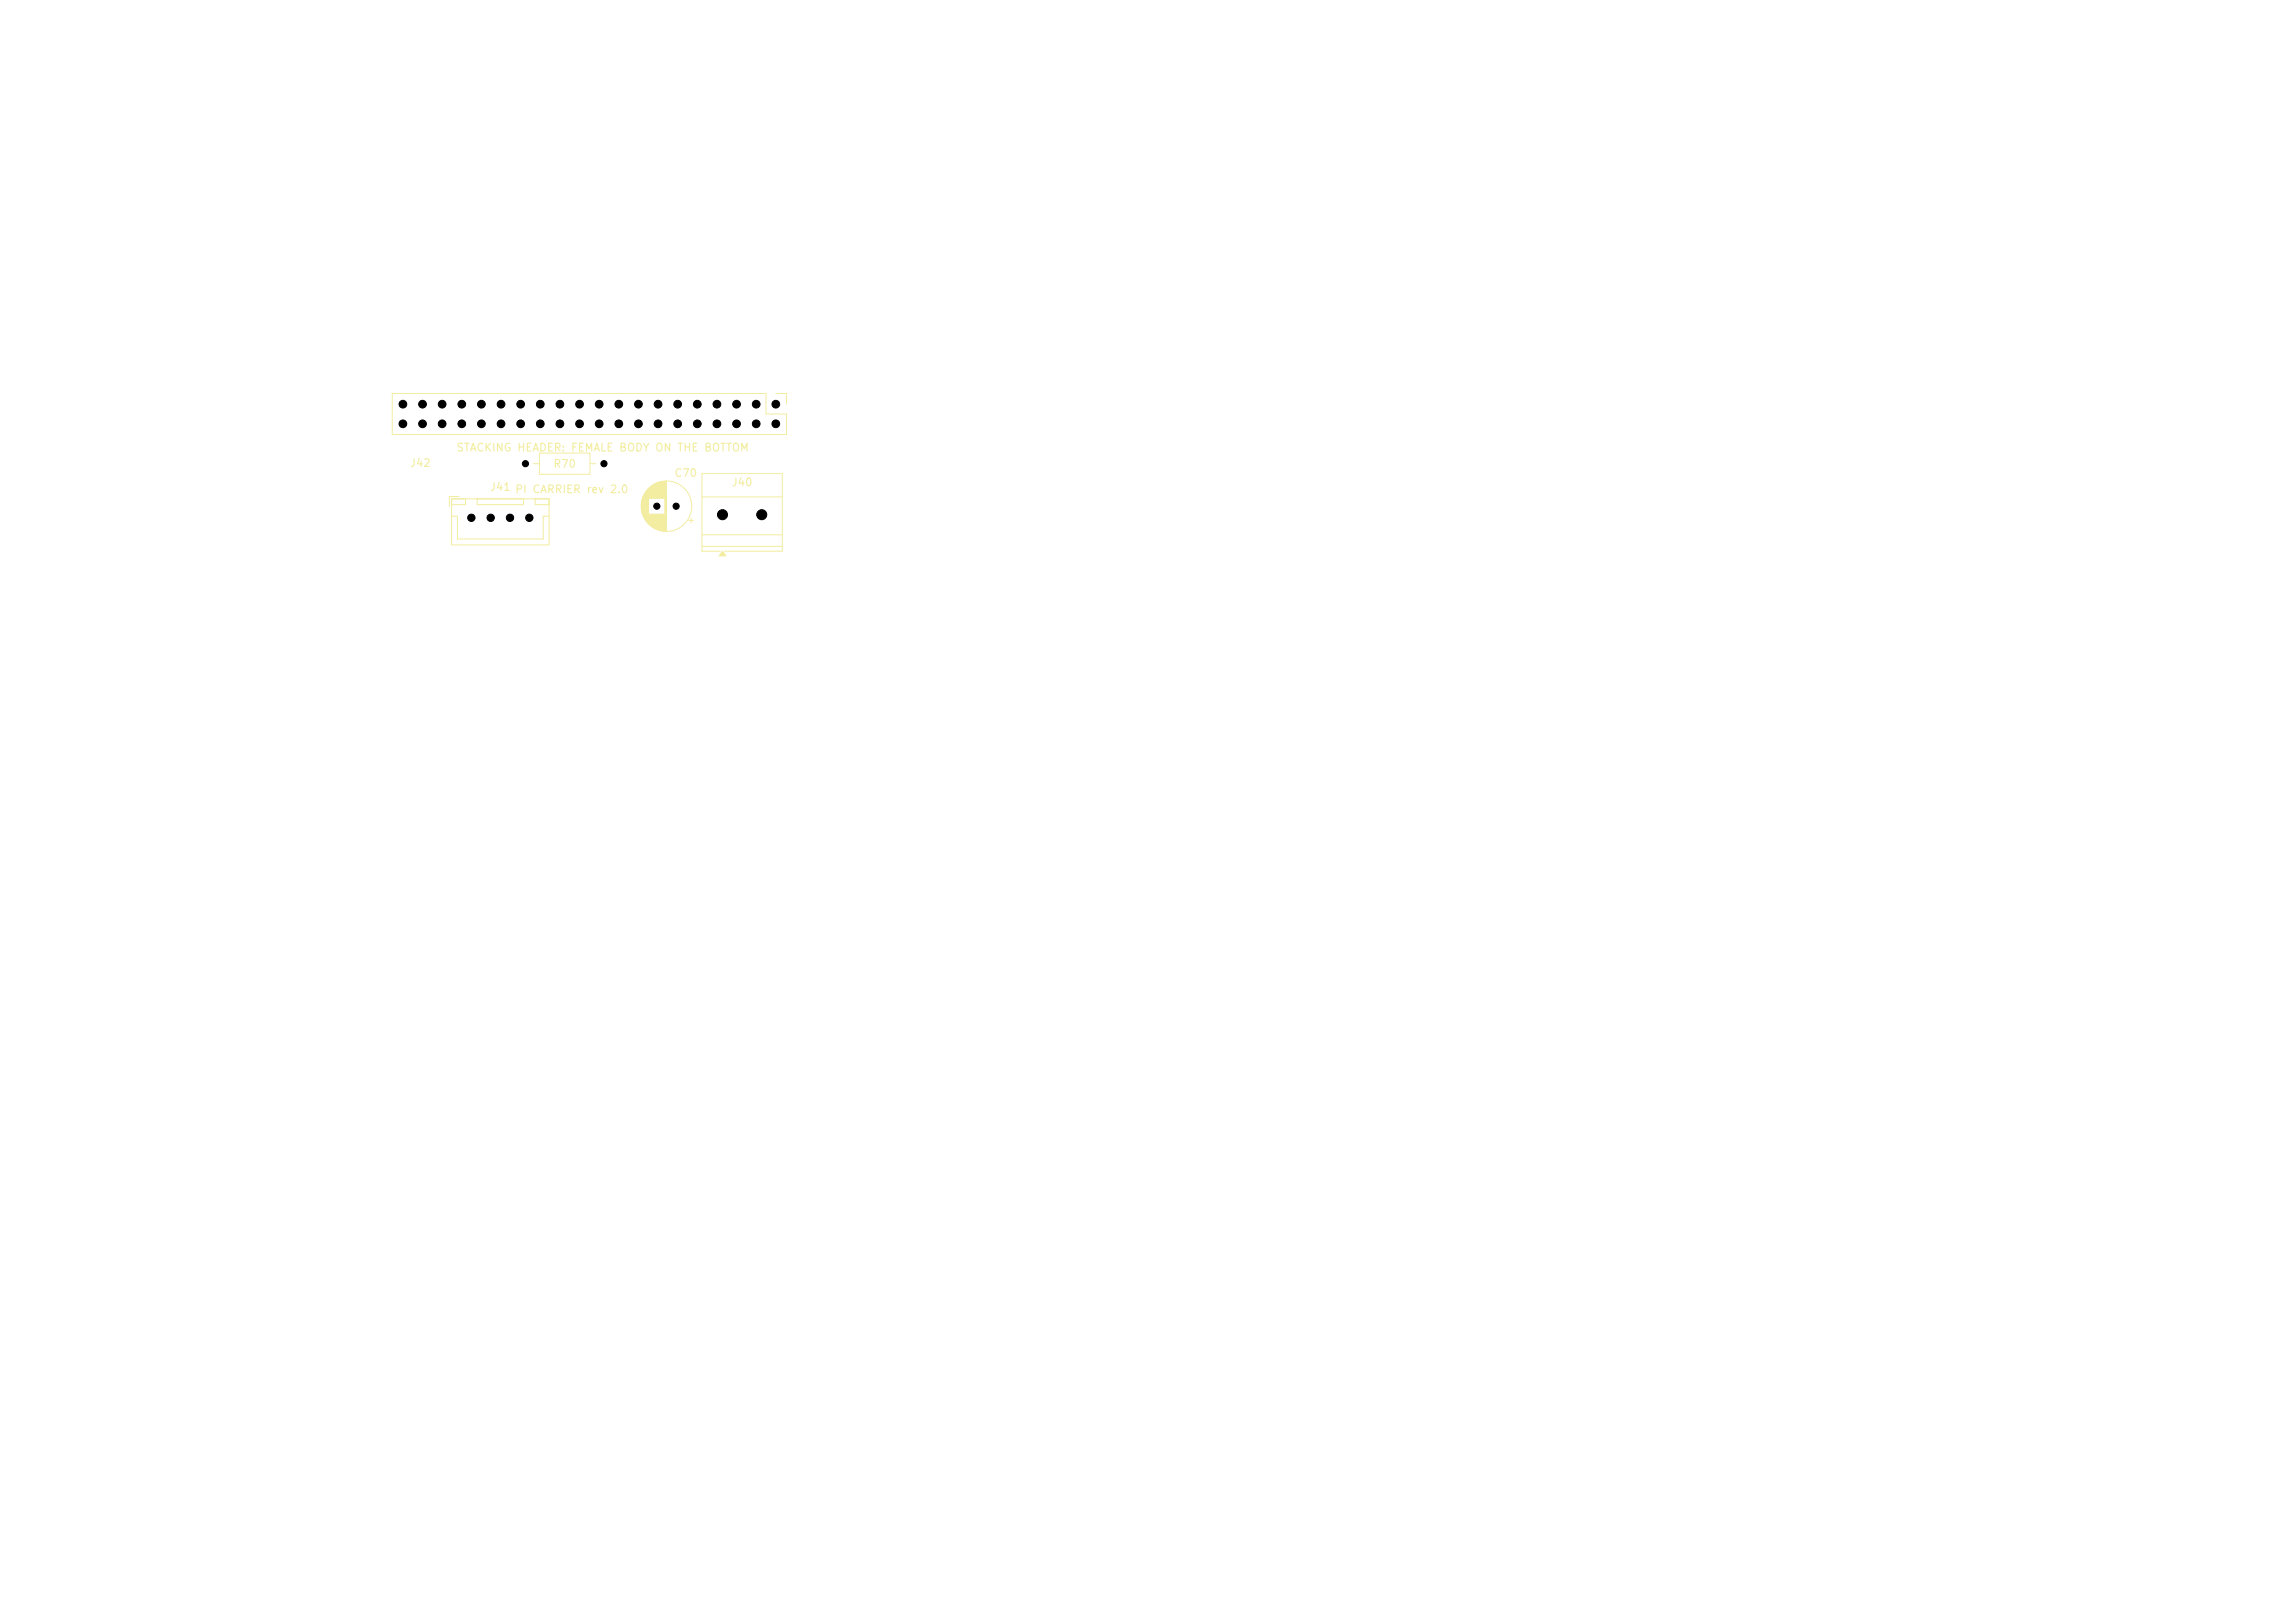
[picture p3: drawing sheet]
<svg xmlns="http://www.w3.org/2000/svg" width="297mm" height="210mm" viewBox="0 0 297 210" stroke-linecap="round" stroke-linejoin="round" font-family="sans-serif">
<defs><g id="words">
<g font-size="1" fill="#f2eda1">
<text x="59" y="58.7">STACKING HEADER: FEMALE BODY ON THE BOTTOM</text>
<text x="53" y="60.7">J42</text>
<text x="63.3" y="63.8">J41</text>
<text x="66.6" y="64.1">PI CARRIER rev 2.0</text>
<text x="71.5" y="60.8">R70</text>
<text x="87.2" y="62">C70</text>
<text x="94.6" y="63.2">J40</text>
</g>
</g></defs>
<path d="M69.8 58.6h6.6v2.8h-6.6zM69 60h.8M76.3 60h.8M90.8 64.3h10.4M90.8 69.2h10.4M90.8 70.7h10.4M93.2 71.3h-2.4v-10h10.4v10h-7.4M93.5 71.3l.4 .6h-.8z" fill="none" stroke="#f2eda1" stroke-width=".13"/>
<path d="M93.5 71.3l.4 .6h-.8z" fill="#f2eda1"/>
<g fill="none" stroke="#f2eda1" stroke-width=".13">
<path d="M50.8 50.9h48.3v2.7h2.7v2.6h-51zM100.4 50.9h1.4v1.4M58.4 64.5h12.7v6h-12.7zM58.4 64.6h1.9v.7h-1.9zM58.4 66.8h.8v3h11.1v-3h.7M59.4 64.3h-1.3v1.2M61.7 64.6h6v.7h-6zM69.3 64.6h1.7v.7h-1.7zM83 65.1v.8M83 64.9v1.2M83.1 64.7v1.6M83.1 64.6v1.8"/>
<path d="M83.2 64.4v2.2M83.2 64.3v2.4M83.2 64.2v2.6M83.3 64.2v2.7M83.3 64.1v2.8M83.4 64v3M83.4 63.9v3.2M83.5 63.9v3.2M83.5 63.8v3.4M83.5 63.7v3.6M83.6 63.7v3.6M83.6 63.6v3.8"/>
<path d="M83.7 63.5v4M83.8 63.4v4.2M83.9 63.3v4.4M83.9 63.2v4.6M84 63.2v1.3M84 66.5v1.3M84 63.1v1.4M84 66.5v1.4M84.1 63.1v1.4M84.1 66.5v1.4M84.1 66.5v1.5M84.2 63v1.5"/>
<path d="M84.2 66.5v1.5M84.3 63v1.5M84.3 66.5v1.5M84.3 62.9v1.6M84.3 66.5v1.6M84.4 62.9v1.6M84.4 66.5v1.6M84.4 62.8v1.7M84.4 66.5v1.7M84.5 62.8v1.7M84.5 66.5v1.7M84.6 62.7v1.8"/>
<path d="M84.6 66.5v1.8M84.7 62.7v1.8M84.7 66.5v1.8M84.7 62.6v1.9M84.7 66.5v1.9M84.8 62.6v1.9M84.8 66.5v1.9M84.9 62.6v1.9M84.9 66.5v1.9M84.9 62.5v2M84.9 66.5v2M85 62.5v2"/>
<path d="M85 66.5v2M85.1 62.5v2M85.1 66.5v2M85.2 62.5v2M85.2 66.5v2M85.2 62.4v2.1M85.2 66.5v2.1M85.3 62.4v2.1M85.3 66.5v2.1M85.4 62.4v2.1M85.4 66.5v2.1M85.5 62.4v2.1"/>
<path d="M85.5 66.5v2.1M85.5 66.5v2.2M85.6 62.3v2.2M85.6 66.5v2.2M85.7 62.3v2.2M85.7 66.5v2.2M85.8 62.3v2.2M85.8 66.5v2.2M85.9 62.3v2.2M85.9 66.5v2.2M86 62.3v2.2M86 66.5v2.2"/>
<path d="M86 62.3v6.4M86.1 62.3v6.4M86.2 62.3v6.4M89.1 67.3h.7M89.4 67v.7"/>
<circle cx="86.3" cy="65.5" r="3.3"/>
</g>
<g fill="#000" stroke="#000" stroke-width=".13">
<circle cx="52.1" cy="52.3" r=".5"/>
<circle cx="52.1" cy="54.8" r=".5"/>
<circle cx="54.7" cy="54.8" r=".5"/>
<circle cx="54.7" cy="52.3" r=".5"/>
<circle cx="57.2" cy="52.3" r=".5"/>
<circle cx="57.2" cy="54.8" r=".5"/>
<circle cx="59.8" cy="54.8" r=".5"/>
<circle cx="59.8" cy="52.3" r=".5"/>
<circle cx="62.3" cy="52.3" r=".5"/>
<circle cx="62.3" cy="54.8" r=".5"/>
<circle cx="64.8" cy="54.8" r=".5"/>
<circle cx="64.8" cy="52.3" r=".5"/>
<circle cx="67.4" cy="54.8" r=".5"/>
<circle cx="67.4" cy="52.3" r=".5"/>
<circle cx="69.9" cy="52.3" r=".5"/>
<circle cx="69.9" cy="54.8" r=".5"/>
<circle cx="72.5" cy="54.8" r=".5"/>
<circle cx="72.5" cy="52.3" r=".5"/>
<circle cx="75" cy="52.3" r=".5"/>
<circle cx="75" cy="54.8" r=".5"/>
<circle cx="77.5" cy="54.8" r=".5"/>
<circle cx="77.5" cy="52.3" r=".5"/>
<circle cx="80.1" cy="52.3" r=".5"/>
<circle cx="80.1" cy="54.8" r=".5"/>
<circle cx="82.6" cy="52.3" r=".5"/>
<circle cx="82.6" cy="54.8" r=".5"/>
<circle cx="85.2" cy="54.8" r=".5"/>
<circle cx="85.2" cy="52.3" r=".5"/>
<circle cx="87.7" cy="52.3" r=".5"/>
<circle cx="87.7" cy="54.8" r=".5"/>
<circle cx="90.2" cy="54.8" r=".5"/>
<circle cx="90.2" cy="52.3" r=".5"/>
<circle cx="92.8" cy="52.3" r=".5"/>
<circle cx="92.8" cy="54.8" r=".5"/>
<circle cx="95.3" cy="54.8" r=".5"/>
<circle cx="95.3" cy="52.3" r=".5"/>
<circle cx="97.9" cy="52.3" r=".5"/>
<circle cx="97.9" cy="54.8" r=".5"/>
<circle cx="100.4" cy="54.8" r=".5"/>
<circle cx="100.4" cy="52.3" r=".5"/>
<circle cx="61" cy="67" r=".48"/>
<circle cx="63.5" cy="67" r=".48"/>
<circle cx="66" cy="67" r=".48"/>
<circle cx="68" cy="60" r=".4"/>
<circle cx="68.5" cy="67" r=".48"/>
<circle cx="78.2" cy="60" r=".4"/>
<circle cx="85" cy="65.5" r=".4"/>
<circle cx="87.5" cy="65.5" r=".4"/>
<circle cx="93.5" cy="66.6" r=".65"/>
<circle cx="98.6" cy="66.6" r=".65"/>
</g>
<use href="#words"/>
</svg>
